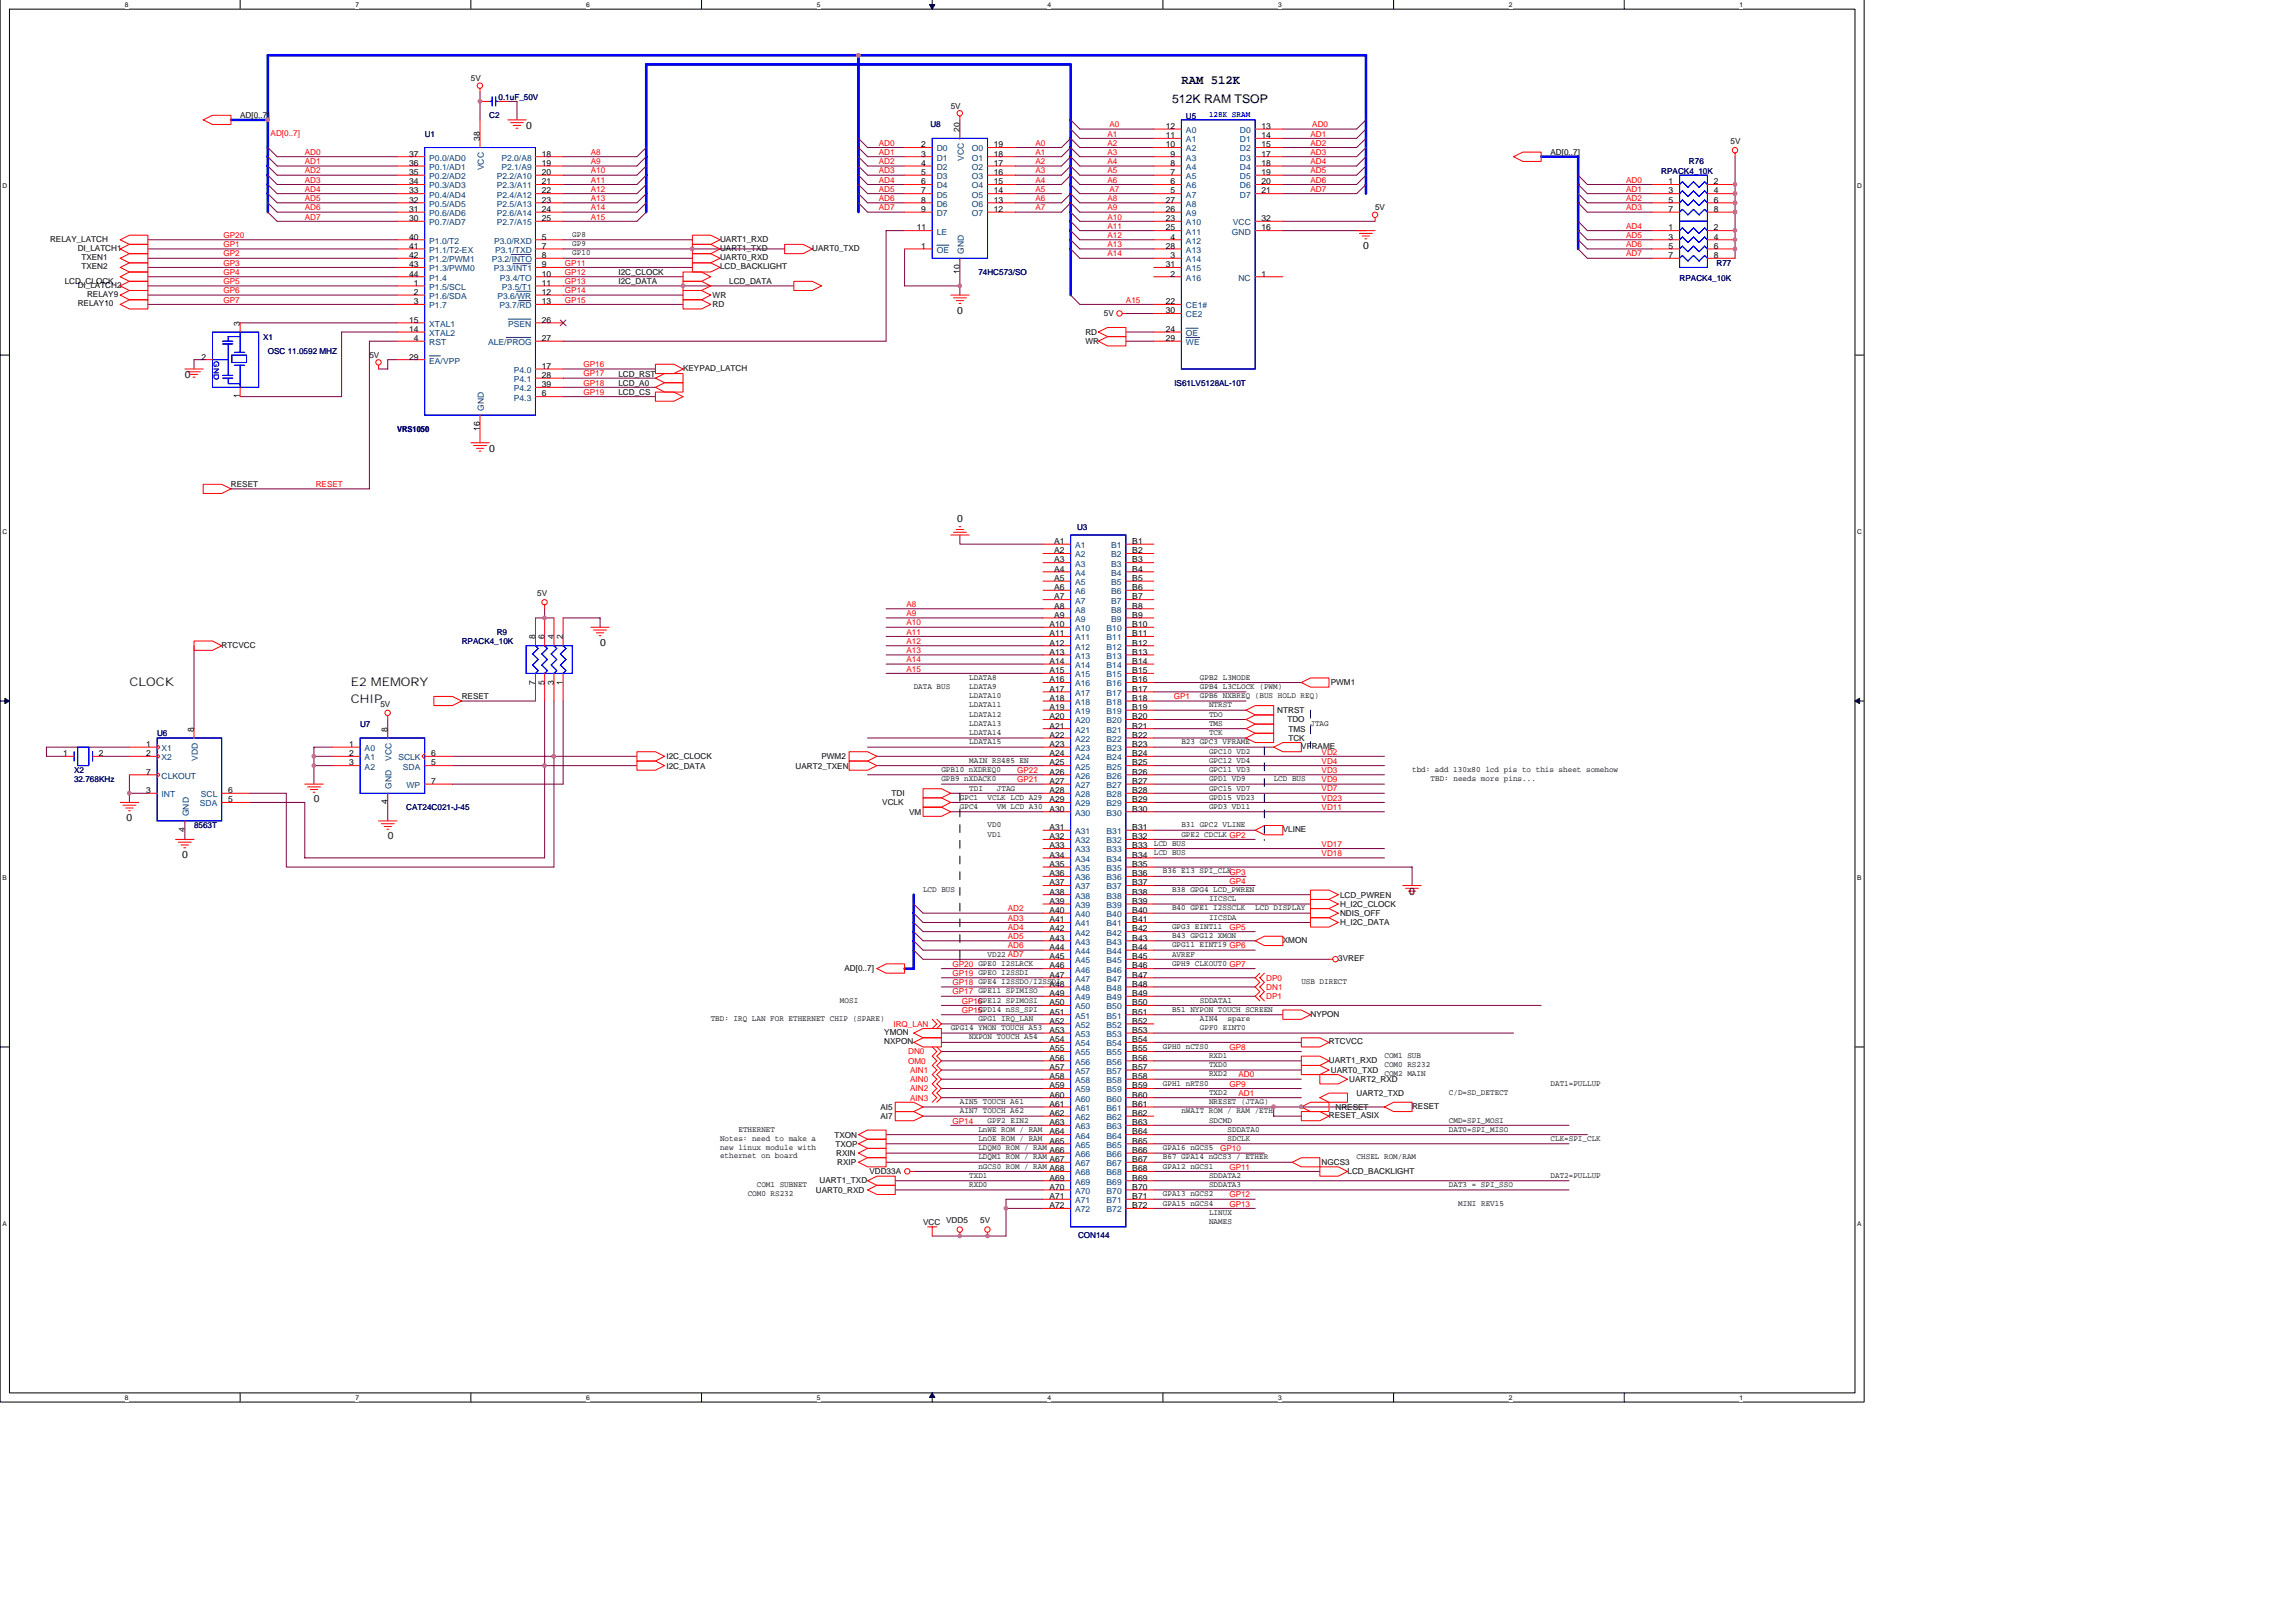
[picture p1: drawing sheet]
<svg xmlns="http://www.w3.org/2000/svg" width="297mm" height="210mm" viewBox="0 0 297 210" stroke-linecap="round" stroke-linejoin="round" font-family="sans-serif">
<defs><g id="words">
<text font-size="1.7" x="152.8" y="10.9">RAM 512K</text>
<g font-size="1.5">
<text x="151.6" y="13.3">512K RAM TSOP</text>
<text x="16.7" y="88.8">CLOCK</text>
<text x="45.4" y="88.8">E2 MEMORY</text>
<text x="45.4" y="91">CHIP</text>
</g>
<g font-size="1.3">
<text x="68.1" y="16.7">0</text>
<text x="176.4" y="32.2">0</text>
<text x="123.8" y="40.6">0</text>
<text x="23.9" y="48.9">0</text>
<text x="63.3" y="58.5">0</text>
<text x="123.8" y="67.5">0</text>
<text x="77.6" y="83.5">0</text>
<text x="16.4" y="106.2">0</text>
<text x="40.6" y="103.8">0</text>
<text x="23.6" y="111">0</text>
<text x="50.2" y="108.6">0</text>
<text x="182.3" y="115.8">0</text>
</g>
<g font-size="1.1">
<text x="60.9" y="10.5">5V</text>
<text x="31.1" y="15.3">AD[0..7]</text>
<text x="123" y="14.1">5V</text>
<text x="124.2" y="17.1" transform="rotate(-90 124.2 17.1)">20</text>
<text x="150.8" y="16.7">12</text>
<text x="150.8" y="17.9">11</text>
<text x="163.2" y="16.7">13</text>
<text x="163.2" y="17.9">14</text>
<text x="52.9" y="20.3">37</text>
<text x="52.9" y="21.5">36</text>
<text x="52.9" y="22.6">35</text>
<text x="52.9" y="23.9">34</text>
<text x="62.1" y="18.3" transform="rotate(-90 62.1 18.3)">38</text>
<text x="70.1" y="20.3">18</text>
<text x="70.1" y="21.5">19</text>
<text x="70.1" y="22.6">20</text>
<text x="70.1" y="23.9">21</text>
<text x="119.2" y="19.1">2</text>
<text x="119.2" y="20.3">3</text>
<text x="119.2" y="21.5">4</text>
<text x="119.2" y="22.6">5</text>
<text x="119.2" y="23.9">6</text>
<text x="128.6" y="19.1">19</text>
<text x="128.6" y="20.3">18</text>
<text x="128.6" y="21.5">17</text>
<text x="128.6" y="22.6">16</text>
<text x="128.6" y="23.9">15</text>
<text x="150.8" y="19.1">10</text>
<text x="151.4" y="20.3">9</text>
<text x="151.4" y="21.5">8</text>
<text x="151.4" y="22.6">7</text>
<text x="151.4" y="23.9">6</text>
<text x="163.2" y="19.1">15</text>
<text x="163.2" y="20.3">17</text>
<text x="163.2" y="21.5">18</text>
<text x="163.2" y="22.6">19</text>
<text x="163.2" y="23.9">20</text>
<text x="200.6" y="20.1">AD[0..7]</text>
<text x="215.9" y="23.9">1</text>
<text x="221.7" y="23.9">2</text>
<text x="223.9" y="18.6">5V</text>
<text x="52.9" y="25">33</text>
<text x="52.9" y="26.2">32</text>
<text x="52.9" y="27.4">31</text>
<text x="52.9" y="28.6">30</text>
<text x="70.1" y="25">22</text>
<text x="70.1" y="26.2">23</text>
<text x="70.1" y="27.4">24</text>
<text x="70.1" y="28.6">25</text>
<text x="118.6" y="29.8">11</text>
<text x="119.2" y="25">7</text>
<text x="119.2" y="26.2">8</text>
<text x="119.2" y="27.4">9</text>
<text x="128.6" y="27.4">12</text>
<text x="128.6" y="25">14</text>
<text x="128.6" y="26.2">13</text>
<text x="150.8" y="26.2">27</text>
<text x="150.8" y="27.4">26</text>
<text x="150.8" y="28.6">23</text>
<text x="150.8" y="29.8">25</text>
<text x="151.4" y="25">5</text>
<text x="163.2" y="25">21</text>
<text x="163.2" y="28.6">32</text>
<text x="163.2" y="29.8">16</text>
<text x="177.9" y="27.2">5V</text>
<text x="215.9" y="25">3</text>
<text x="215.9" y="26.2">5</text>
<text x="215.9" y="27.4">7</text>
<text x="215.9" y="29.8">1</text>
<text x="221.7" y="27.4">8</text>
<text x="221.7" y="26.2">6</text>
<text x="221.7" y="25">4</text>
<text x="221.7" y="29.8">2</text>
<text x="6.5" y="31.3">RELAY_LATCH</text>
<text x="10.1" y="32.5">DI_LATCH1</text>
<text x="10.5" y="34.9">TXEN2</text>
<text x="10.5" y="33.7">TXEN1</text>
<text x="52.9" y="31">40</text>
<text x="52.9" y="32.2">41</text>
<text x="52.9" y="33.4">42</text>
<text x="52.9" y="34.6">43</text>
<text x="52.9" y="35.8">44</text>
<text x="70.1" y="32.2">7</text>
<text x="70.1" y="33.4">8</text>
<text x="70.1" y="34.6">9</text>
<text x="70.1" y="31">5</text>
<text x="70.1" y="35.8">10</text>
<text x="74" y="30.7">GP8</text>
<text x="74" y="31.9">GP9</text>
<text x="74" y="33">GP10</text>
<text x="80" y="35.6">I2C_CLOCK</text>
<text x="93.2" y="34.9">LCD_BACKLIGHT</text>
<text x="93.2" y="32.5">UART1_TXD</text>
<text x="93.2" y="31.3">UART1_RXD</text>
<text x="93.2" y="33.7">UART0_RXD</text>
<text x="105.1" y="32.5">UART0_TXD</text>
<text x="119.2" y="32.2">1</text>
<text x="124.2" y="35.5" transform="rotate(-90 124.2 35.5)">10</text>
<text x="150.8" y="32.2">28</text>
<text x="150.8" y="34.6">31</text>
<text x="151.4" y="31">4</text>
<text x="151.4" y="33.4">3</text>
<text x="151.4" y="35.8">2</text>
<text x="163.2" y="35.8">1</text>
<text x="215.9" y="31">3</text>
<text x="215.9" y="32.2">5</text>
<text x="215.9" y="33.4">7</text>
<text x="221.7" y="33.4">8</text>
<text x="221.7" y="32.2">6</text>
<text x="221.7" y="31">4</text>
<text x="8.4" y="36.8">LCD_CLOCK</text>
<text x="10.1" y="39.6">RELAY10</text>
<text x="10.1" y="37.3">DI_LATCH2</text>
<text x="11.3" y="38.5">RELAY9</text>
<text x="52.9" y="41.8">15</text>
<text x="53.5" y="37">1</text>
<text x="53.5" y="38.2">2</text>
<text x="53.5" y="39.4">3</text>
<text x="70.1" y="41.8">26</text>
<text x="70.1" y="38.2">12</text>
<text x="70.1" y="39.4">13</text>
<text x="70.1" y="37">11</text>
<text x="80" y="36.8">I2C_DATA</text>
<text x="92.2" y="39.8">RD</text>
<text x="92.2" y="38.6">WR</text>
<text x="94.3" y="36.8">LCD_DATA</text>
<text x="142.8" y="41">5V</text>
<text x="150.8" y="40.6">30</text>
<text x="150.8" y="39.4">22</text>
<text x="26.1" y="46.5">2</text>
<text x="31" y="42.1" transform="rotate(-90 31 42.1)">3</text>
<text x="47.8" y="46.3">5V</text>
<text x="52.9" y="46.5">29</text>
<text x="52.9" y="42.9">14</text>
<text x="53.5" y="44.1">4</text>
<text x="70.1" y="47.7">17</text>
<text x="70.1" y="44.1">27</text>
<text x="140.4" y="43.3">RD</text>
<text x="140.4" y="44.5">WR</text>
<text x="150.8" y="42.9">24</text>
<text x="150.8" y="44.1">29</text>
<text x="31" y="51.6" transform="rotate(-90 31 51.6)">1</text>
<text x="70.1" y="51.3">6</text>
<text x="70.1" y="48.9">28</text>
<text x="70.1" y="50.1">39</text>
<text x="80" y="48.7">LCD_RST</text>
<text x="80" y="49.9">LCD_A0</text>
<text x="80" y="51.1">LCD_CS</text>
<text x="88.4" y="48">KEYPAD_LATCH</text>
<text x="62.1" y="55.8" transform="rotate(-90 62.1 55.8)">16</text>
<text x="29.9" y="63">RESET</text>
<text x="136.4" y="70.4">A1</text>
<text x="136.4" y="71.6">A2</text>
<text x="146.5" y="70.4">B1</text>
<text x="146.5" y="71.6">B2</text>
<text x="69.5" y="77.1">5V</text>
<text x="136.4" y="72.8">A3</text>
<text x="136.4" y="74">A4</text>
<text x="136.4" y="75.2">A5</text>
<text x="136.4" y="76.4">A6</text>
<text x="136.4" y="77.6">A7</text>
<text x="146.5" y="72.8">B3</text>
<text x="146.5" y="74">B4</text>
<text x="146.5" y="75.2">B5</text>
<text x="146.5" y="76.4">B6</text>
<text x="146.5" y="77.6">B7</text>
<text x="28.7" y="83.8">RTCVCC</text>
<text x="69.3" y="82.7" transform="rotate(-90 69.3 82.7)">8</text>
<text x="70.4" y="82.7" transform="rotate(-90 70.4 82.7)">6</text>
<text x="71.6" y="82.7" transform="rotate(-90 71.6 82.7)">4</text>
<text x="72.8" y="82.7" transform="rotate(-90 72.8 82.7)">2</text>
<text x="135.8" y="81.2">A10</text>
<text x="135.8" y="82.3">A11</text>
<text x="135.8" y="83.5">A12</text>
<text x="136.4" y="78.8">A8</text>
<text x="136.4" y="79.9">A9</text>
<text x="146.5" y="81.2">B10</text>
<text x="146.5" y="82.3">B11</text>
<text x="146.5" y="83.5">B12</text>
<text x="146.5" y="78.8">B8</text>
<text x="146.5" y="79.9">B9</text>
<text x="69.3" y="88.6" transform="rotate(-90 69.3 88.6)">7</text>
<text x="70.4" y="88.6" transform="rotate(-90 70.4 88.6)">5</text>
<text x="71.6" y="88.6" transform="rotate(-90 71.6 88.6)">3</text>
<text x="72.8" y="88.6" transform="rotate(-90 72.8 88.6)">1</text>
<text x="118.2" y="89.2">DATA BUS</text>
<text x="125.4" y="88">LDATA8</text>
<text x="125.4" y="89.2">LDATA9</text>
<text x="135.8" y="84.7">A13</text>
<text x="135.8" y="85.9">A14</text>
<text x="135.8" y="87.1">A15</text>
<text x="135.8" y="88.3">A16</text>
<text x="135.8" y="89.5">A17</text>
<text x="146.5" y="84.7">B13</text>
<text x="146.5" y="85.9">B14</text>
<text x="146.5" y="87.1">B15</text>
<text x="146.5" y="88.3">B16</text>
<text x="146.5" y="89.5">B17</text>
<text x="155.2" y="88">GPB2 L3MODE</text>
<text x="155.2" y="89.2">GPB4 L3CLOCK (PWM)</text>
<text x="172.2" y="88.7">PWM1</text>
<text x="25.1" y="94.7" transform="rotate(-90 25.1 94.7)">8</text>
<text x="49.2" y="91.5">5V</text>
<text x="50.1" y="94.7" transform="rotate(-90 50.1 94.7)">8</text>
<text x="59.7" y="90.5">RESET</text>
<text x="125.4" y="90.4">LDATA10</text>
<text x="125.4" y="91.5">LDATA11</text>
<text x="125.4" y="92.7">LDATA12</text>
<text x="125.4" y="93.9">LDATA13</text>
<text x="125.4" y="95.1">LDATA14</text>
<text x="135.8" y="90.7">A18</text>
<text x="135.8" y="91.9">A19</text>
<text x="135.8" y="93.1">A20</text>
<text x="135.8" y="94.3">A21</text>
<text x="135.8" y="95.5">A22</text>
<text x="146.5" y="90.7">B18</text>
<text x="146.5" y="91.9">B19</text>
<text x="146.5" y="93.1">B20</text>
<text x="146.5" y="94.3">B21</text>
<text x="146.5" y="95.5">B22</text>
<text x="155.2" y="90.4">GPB6 NXBREQ (BUS HOLD REQ)</text>
<text x="156.4" y="93.9">TMS</text>
<text x="156.4" y="92.7">TDO</text>
<text x="156.4" y="91.5">NTRST</text>
<text x="156.4" y="95.1">TCK</text>
<text x="165.2" y="92.3">NTRST</text>
<text x="166.6" y="93.5">TDO</text>
<text x="166.7" y="95.9">TCK</text>
<text x="166.7" y="94.7">TMS</text>
<text x="169.5" y="93.9">JTAG</text>
<text x="8.2" y="97.9">1</text>
<text x="12.8" y="97.9">2</text>
<text x="18.9" y="96.7">1</text>
<text x="18.9" y="97.9">2</text>
<text x="18.9" y="100.2">7</text>
<text x="45.2" y="96.7">1</text>
<text x="45.2" y="97.9">2</text>
<text x="45.2" y="99.1">3</text>
<text x="55.8" y="99.1">5</text>
<text x="55.8" y="97.9">6</text>
<text x="55.8" y="101.5">7</text>
<text x="86.2" y="98.3">I2C_CLOCK</text>
<text x="86.2" y="99.5">I2C_DATA</text>
<text x="102.9" y="99.5">UART2_TXEN</text>
<text x="106.3" y="98.3">PWM2</text>
<text x="121.8" y="99.9">GPB10 nXDREQ0</text>
<text x="121.8" y="101.1">GPB9 nXDACK0</text>
<text x="125.4" y="96.3">LDATA15</text>
<text x="125.4" y="98.7">MAIN RS485 EN</text>
<text x="135.8" y="96.7">A23</text>
<text x="135.8" y="97.9">A24</text>
<text x="135.8" y="99.1">A25</text>
<text x="135.8" y="100.2">A26</text>
<text x="135.8" y="101.5">A27</text>
<text x="146.5" y="96.7">B23</text>
<text x="146.5" y="97.9">B24</text>
<text x="146.5" y="99.1">B25</text>
<text x="146.5" y="100.2">B26</text>
<text x="146.5" y="101.5">B27</text>
<text x="152.8" y="96.3">B23 GPC3 VFRAME</text>
<text x="156.4" y="101.1">GPD1 VD9</text>
<text x="156.4" y="98.7">GPC12 VD4</text>
<text x="156.4" y="99.9">GPC11 VD3</text>
<text x="156.4" y="97.5">GPC10 VD2</text>
<text x="164.8" y="101.1">LCD BUS</text>
<text x="168.4" y="96.9">VFRAME</text>
<text x="182.7" y="99.9">tbd: add 130x80 lcd pis to this sheet somehow</text>
<text x="185.1" y="101.1">TBD: needs more pins...</text>
<text x="18.9" y="102.6">3</text>
<text x="23.9" y="107.7" transform="rotate(-90 23.9 107.7)">4</text>
<text x="29.5" y="103.8">5</text>
<text x="29.5" y="102.6">6</text>
<text x="50.1" y="104.1" transform="rotate(-90 50.1 104.1)">4</text>
<text x="114.1" y="104.2">VCLK</text>
<text x="115.4" y="103">TDI</text>
<text x="117.6" y="105.4">VM</text>
<text x="124.2" y="104.7">GPC4</text>
<text x="124.2" y="103.5">GPC1</text>
<text x="125.4" y="102.3">TDI</text>
<text x="127.8" y="107.1">VD0</text>
<text x="127.8" y="103.5">VCLK LCD A29</text>
<text x="129" y="104.7">VM LCD A30</text>
<text x="129" y="102.3">JTAG</text>
<text x="135.8" y="102.6">A28</text>
<text x="135.8" y="103.8">A29</text>
<text x="135.8" y="105">A30</text>
<text x="135.8" y="107.4">A31</text>
<text x="146.5" y="102.6">B28</text>
<text x="146.5" y="103.8">B29</text>
<text x="146.5" y="105">B30</text>
<text x="146.5" y="107.4">B31</text>
<text x="152.8" y="107.1">B31 GPC2 VLINE</text>
<text x="156.4" y="102.3">GPC15 VD7</text>
<text x="156.4" y="103.5">GPD15 VD23</text>
<text x="156.4" y="104.7">GPD3 VD11</text>
<text x="166" y="107.7">VLINE</text>
<text x="127.8" y="108.3">VD1</text>
<text x="135.8" y="108.6">A32</text>
<text x="135.8" y="109.8">A33</text>
<text x="135.8" y="111">A34</text>
<text x="135.8" y="112.2">A35</text>
<text x="135.8" y="113.4">A36</text>
<text x="146.5" y="108.6">B32</text>
<text x="146.5" y="109.8">B33</text>
<text x="146.5" y="111">B34</text>
<text x="146.5" y="112.2">B35</text>
<text x="146.5" y="113.4">B36</text>
<text x="149.3" y="109.5">LCD BUS</text>
<text x="149.3" y="110.6">LCD BUS</text>
<text x="150.4" y="113">B36 E13 SPI_CLKGP3</text>
<text x="152.8" y="108.3">GPE2 CDCLK GP2</text>
<text x="119.4" y="115.4">LCD BUS</text>
<text x="135.8" y="114.6">A37</text>
<text x="135.8" y="115.8">A38</text>
<text x="135.8" y="117">A39</text>
<text x="135.8" y="118.2">A40</text>
<text x="135.8" y="119.4">A41</text>
<text x="146.5" y="114.6">B37</text>
<text x="146.5" y="115.8">B38</text>
<text x="146.5" y="117">B39</text>
<text x="146.5" y="118.2">B40</text>
<text x="146.5" y="119.4">B41</text>
<text x="151.6" y="115.4">B38 GPG4 LCD_PWREN</text>
<text x="151.6" y="117.8">B40 GPE1 I2SSCLK</text>
<text x="156.4" y="116.6">IICSCL</text>
<text x="156.4" y="119">IICSDA</text>
<text x="162.4" y="117.8">LCD DISPLAY</text>
<text x="173.4" y="116.2">LCD_PWREN</text>
<text x="173.4" y="118.6">NDIS_OFF</text>
<text x="173.4" y="117.4">H_I2C_CLOCK</text>
<text x="173.4" y="119.7">H_I2C_DATA</text>
<text x="109.3" y="125.6">AD[0..7]</text>
<text x="127.8" y="123.8">VD22 AD7</text>
<text x="135.8" y="120.5">A42</text>
<text x="135.8" y="121.7">A43</text>
<text x="135.8" y="122.9">A44</text>
<text x="135.8" y="124.1">A45</text>
<text x="135.8" y="125.3">A46</text>
<text x="146.5" y="120.5">B42</text>
<text x="146.5" y="121.7">B43</text>
<text x="146.5" y="122.9">B44</text>
<text x="146.5" y="124.1">B45</text>
<text x="146.5" y="125.3">B46</text>
<text x="151.6" y="123.8">AVREF</text>
<text x="151.6" y="125">GPH9 CLKOUT0 GP7</text>
<text x="151.6" y="122.6">GPG11 EINT19 GP6</text>
<text x="151.6" y="120.2">GPG3 EINT11</text>
<text x="151.6" y="121.4">B43 GPG12 XMON</text>
<text x="166" y="122">XMON</text>
<text x="173.1" y="124.4">3VREF</text>
<text x="108.7" y="129.8">MOSI</text>
<text x="126.6" y="129.8">GPE12 SPIMOSI</text>
<text x="126.6" y="130.9">GPD14 nSS_SPI</text>
<text x="135.8" y="126.5">A47</text>
<text x="135.8" y="127.7">A48</text>
<text x="135.8" y="128.9">A49</text>
<text x="135.8" y="130.1">A50</text>
<text x="135.8" y="131.3">A51</text>
<text x="146.5" y="126.5">B47</text>
<text x="146.5" y="127.7">B48</text>
<text x="146.5" y="128.9">B49</text>
<text x="146.5" y="130.1">B50</text>
<text x="146.5" y="131.3">B51</text>
<text x="151.6" y="130.9">B51 NYPON TOUCH SCREEN</text>
<text x="155.2" y="129.8">SDDATA1</text>
<text x="168.4" y="127.4">USB DIRECT</text>
<text x="169.5" y="131.6">NYPON</text>
<text x="91.9" y="132.1">TBD: IRQ LAN FOR ETHERNET CHIP (SPARE)</text>
<text x="114.4" y="135.1">NXPON</text>
<text x="114.4" y="134">YMON</text>
<text x="123" y="133.3">GPG14 YMON TOUCH A53</text>
<text x="125.4" y="134.5">NXPON TOUCH A54</text>
<text x="126.6" y="132.1">GPG1 IRQ_LAN</text>
<text x="135.8" y="132.5">A52</text>
<text x="135.8" y="133.7">A53</text>
<text x="135.8" y="134.9">A54</text>
<text x="135.8" y="136.1">A55</text>
<text x="135.8" y="137.3">A56</text>
<text x="146.5" y="132.5">B52</text>
<text x="146.5" y="133.7">B53</text>
<text x="146.5" y="134.9">B54</text>
<text x="146.5" y="136.1">B55</text>
<text x="146.5" y="137.3">B56</text>
<text x="150.4" y="135.7">GPH0 nCTS0</text>
<text x="155.2" y="132.1">AIN4</text>
<text x="155.2" y="133.3">GPF0 EINT0</text>
<text x="156.4" y="136.9">RXD1</text>
<text x="158.8" y="132.1">spare</text>
<text x="171.9" y="137.5">UART1_RXD</text>
<text x="171.9" y="135.1">RTCVCC</text>
<text x="179.1" y="136.9">COM1 SUB</text>
<text x="113.9" y="143.6">AI5</text>
<text x="124.2" y="142.9">AIN5 TOUCH A61</text>
<text x="135.8" y="138.5">A57</text>
<text x="135.8" y="139.6">A58</text>
<text x="135.8" y="140.8">A59</text>
<text x="135.8" y="142">A60</text>
<text x="135.8" y="143.2">A61</text>
<text x="146.5" y="138.5">B57</text>
<text x="146.5" y="139.6">B58</text>
<text x="146.5" y="140.8">B59</text>
<text x="146.5" y="142">B60</text>
<text x="146.5" y="143.2">B61</text>
<text x="150.4" y="140.5">GPH1 nRTS0</text>
<text x="156.4" y="141.7">TXD2</text>
<text x="156.4" y="138.1">TXD0</text>
<text x="156.4" y="139.3">RXD2</text>
<text x="156.4" y="142.9">NRESET (JTAG)</text>
<text x="172.2" y="138.9">UART0_TXD</text>
<text x="172.8" y="143.6">NRESET</text>
<text x="174.6" y="140">UART2_RXD</text>
<text x="175.5" y="141.8">UART2_TXD</text>
<text x="179.1" y="138.1">COM0 RS232</text>
<text x="179.1" y="139.3">COM2 MAIN</text>
<text x="182.7" y="143.5">RESET</text>
<text x="187.4" y="141.7">C/D=SD_DETECT</text>
<text x="200.6" y="140.5">DAT1=PULLUP</text>
<text x="93.2" y="147.7">Notes: need to make a</text>
<text x="93.2" y="148.8">new linux module with</text>
<text x="93.2" y="149.9">ethernet on board</text>
<text x="95.5" y="146.5">ETHERNET</text>
<text x="107.9" y="147.2">TXON</text>
<text x="108.1" y="148.4">TXOP</text>
<text x="108.2" y="149.6">RXIN</text>
<text x="113.9" y="144.8">AI7</text>
<text x="124.2" y="144.1">AIN7 TOUCH A62</text>
<text x="126.6" y="146.5">LnWE ROM / RAM</text>
<text x="126.6" y="148.8">LDQM0 ROM / RAM</text>
<text x="126.6" y="147.7">LnOE ROM / RAM</text>
<text x="127.8" y="145.3">GPF2 EIN2</text>
<text x="135.8" y="144.4">A62</text>
<text x="135.8" y="145.6">A63</text>
<text x="135.8" y="146.8">A64</text>
<text x="135.8" y="148">A65</text>
<text x="135.8" y="149.2">A66</text>
<text x="146.5" y="144.4">B62</text>
<text x="146.5" y="145.6">B63</text>
<text x="146.5" y="146.8">B64</text>
<text x="146.5" y="148">B65</text>
<text x="146.5" y="149.2">B66</text>
<text x="150.4" y="148.8">GPA16 nGCS5</text>
<text x="152.8" y="144.1">nWAIT ROM / RAM /ETH</text>
<text x="156.4" y="145.3">SDCMD</text>
<text x="158.8" y="146.5">SDDATA0</text>
<text x="158.8" y="147.7">SDCLK</text>
<text x="171.9" y="144.7">RESET_ASIX</text>
<text x="187.4" y="146.5">DAT0=SPI_MISO</text>
<text x="187.4" y="145.3">CMD=SPI_MOSI</text>
<text x="200.6" y="147.7">CLK=SPI_CLK</text>
<text x="96.7" y="154.8">COM0 RS232</text>
<text x="97.9" y="153.6">COM1 SUBNET</text>
<text x="105.6" y="154.4">UART0_RXD</text>
<text x="106" y="153.1">UART1_TXD</text>
<text x="108.3" y="150.8">RXIP</text>
<text x="112.5" y="152">VDD33A</text>
<text x="125.4" y="152.4">TXD1</text>
<text x="125.4" y="153.6">RXD0</text>
<text x="126.6" y="150.1">LDQM1 ROM / RAM</text>
<text x="126.6" y="151.2">nGCS0 ROM / RAM</text>
<text x="135.8" y="150.4">A67</text>
<text x="135.8" y="151.6">A68</text>
<text x="135.8" y="152.8">A69</text>
<text x="135.8" y="154">A70</text>
<text x="135.8" y="155.2">A71</text>
<text x="146.5" y="150.4">B67</text>
<text x="146.5" y="151.6">B68</text>
<text x="146.5" y="152.8">B69</text>
<text x="146.5" y="154">B70</text>
<text x="146.5" y="155.2">B71</text>
<text x="150.4" y="151.2">GPA12 nGCS1</text>
<text x="150.4" y="154.8">GPA13 nGCS2</text>
<text x="150.4" y="150.1">B67 GPA14 nGCS3 / ETHER</text>
<text x="156.4" y="153.6">SDDATA3</text>
<text x="156.4" y="152.4">SDDATA2</text>
<text x="171" y="150.8">NGCS3</text>
<text x="174.3" y="151.9">LCD_BACKLIGHT</text>
<text x="175.5" y="150.1">CHSEL ROM/RAM</text>
<text x="187.4" y="153.6">DAT3 = SPI_SSO</text>
<text x="200.6" y="152.4">DAT2=PULLUP</text>
<text x="119.4" y="158.5">VCC</text>
<text x="122.4" y="158.3">VDD5</text>
<text x="126.8" y="158.3">5V</text>
<text x="135.8" y="156.4">A72</text>
<text x="146.5" y="156.4">B72</text>
<text x="150.4" y="156">GPA15 nGCS4</text>
<text x="156.4" y="158.4">NAMES</text>
<text x="156.4" y="157.2">LINUX</text>
<text x="188.7" y="156">MINI REV15</text>
</g>
<g font-size="1.1" fill="#f00">
<text x="35" y="17.5">AD[0..7]</text>
<text x="143.3" y="17.7">A1</text>
<text x="143.5" y="16.5">A0</text>
<text x="169.5" y="17.7">AD1</text>
<text x="169.8" y="16.5">AD0</text>
<text x="39.4" y="22.4">AD2</text>
<text x="39.4" y="23.6">AD3</text>
<text x="39.4" y="20">AD0</text>
<text x="39.4" y="21.3">AD1</text>
<text x="76.4" y="21.3">A9</text>
<text x="76.4" y="23.6">A11</text>
<text x="76.4" y="22.4">A10</text>
<text x="76.4" y="20">A8</text>
<text x="113.7" y="18.9">AD0</text>
<text x="113.7" y="20">AD1</text>
<text x="113.7" y="21.3">AD2</text>
<text x="113.7" y="22.4">AD3</text>
<text x="113.7" y="23.6">AD4</text>
<text x="134" y="18.9">A0</text>
<text x="134" y="20">A1</text>
<text x="134" y="21.3">A2</text>
<text x="134" y="22.4">A3</text>
<text x="134" y="23.6">A4</text>
<text x="143.3" y="22.4">A5</text>
<text x="143.3" y="23.6">A6</text>
<text x="143.3" y="18.9">A2</text>
<text x="143.3" y="20">A3</text>
<text x="143.3" y="21.3">A4</text>
<text x="169.5" y="21.3">AD4</text>
<text x="169.5" y="23.6">AD6</text>
<text x="169.5" y="18.9">AD2</text>
<text x="169.5" y="20">AD3</text>
<text x="169.5" y="22.4">AD5</text>
<text x="210.4" y="23.6">AD0</text>
<text x="39.4" y="27.2">AD6</text>
<text x="39.4" y="28.4">AD7</text>
<text x="39.4" y="24.8">AD4</text>
<text x="39.4" y="26">AD5</text>
<text x="76.4" y="24.8">A12</text>
<text x="76.4" y="27.2">A14</text>
<text x="76.4" y="26">A13</text>
<text x="76.4" y="28.4">A15</text>
<text x="113.7" y="24.8">AD5</text>
<text x="113.7" y="26">AD6</text>
<text x="113.7" y="27.2">AD7</text>
<text x="134" y="24.8">A5</text>
<text x="134" y="26">A6</text>
<text x="134" y="27.2">A7</text>
<text x="143.3" y="27.2">A9</text>
<text x="143.3" y="29.6">A11</text>
<text x="143.3" y="28.4">A10</text>
<text x="143.3" y="26">A8</text>
<text x="143.5" y="24.8">A7</text>
<text x="169.5" y="24.8">AD7</text>
<text x="210.4" y="27.2">AD3</text>
<text x="210.4" y="29.6">AD4</text>
<text x="210.4" y="24.8">AD1</text>
<text x="210.4" y="26">AD2</text>
<text x="28.9" y="33.2">GP2</text>
<text x="28.9" y="35.6">GP4</text>
<text x="28.9" y="30.8">GP20</text>
<text x="28.9" y="34.4">GP3</text>
<text x="28.9" y="32">GP1</text>
<text x="73.1" y="35.6">GP12</text>
<text x="73.1" y="34.4">GP11</text>
<text x="143.3" y="32">A13</text>
<text x="143.3" y="33.2">A14</text>
<text x="143.3" y="30.8">A12</text>
<text x="210.4" y="30.8">AD5</text>
<text x="210.4" y="32">AD6</text>
<text x="210.4" y="33.2">AD7</text>
<text x="28.9" y="39.2">GP7</text>
<text x="28.9" y="38">GP6</text>
<text x="28.9" y="36.8">GP5</text>
<text x="73.1" y="39.2">GP15</text>
<text x="73.1" y="36.8">GP13</text>
<text x="73.1" y="38">GP14</text>
<text x="145.7" y="39.2">A15</text>
<text x="75.5" y="47.5">GP16</text>
<text x="75.5" y="48.7">GP17</text>
<text x="75.5" y="49.9">GP18</text>
<text x="75.5" y="51.1">GP19</text>
<text x="40.8" y="63">RESET</text>
<text x="117.3" y="78.5">A8</text>
<text x="117.3" y="79.7">A9</text>
<text x="117.3" y="80.9">A10</text>
<text x="117.3" y="82.1">A11</text>
<text x="117.3" y="83.3">A12</text>
<text x="117.3" y="84.5">A13</text>
<text x="117.3" y="85.7">A14</text>
<text x="117.3" y="86.9">A15</text>
<text x="151.9" y="90.5">GP1</text>
<text x="131.6" y="100">GP22</text>
<text x="131.6" y="101.2">GP21</text>
<text x="171" y="97.6">VD2</text>
<text x="171" y="98.8">VD4</text>
<text x="171" y="100">VD3</text>
<text x="171" y="101.2">VD9</text>
<text x="171" y="102.4">VD7</text>
<text x="171" y="103.6">VD23</text>
<text x="171" y="104.8">VD11</text>
<text x="171" y="109.6">VD17</text>
<text x="171" y="110.8">VD18</text>
<text x="130.4" y="117.9">AD2</text>
<text x="130.4" y="119.1">AD3</text>
<text x="159" y="114.4">GP4</text>
<text x="123.2" y="125.1">GP20 GPE0 I2SLRCK</text>
<text x="130.4" y="120.3">AD4</text>
<text x="130.4" y="121.5">AD5</text>
<text x="130.4" y="122.7">AD6</text>
<text x="159" y="120.3">GP5</text>
<text x="123.2" y="126.3">GP19 GPEO I2SSDI</text>
<text x="123.2" y="127.5">GP18 GPE4 I2SSDO/I2SSDI</text>
<text x="123.2" y="128.7">GP17 GPE11 SPIMISO</text>
<text x="124.4" y="129.9">GP16</text>
<text x="124.4" y="131.1">GP15</text>
<text x="163.8" y="126.9">DP0</text>
<text x="163.8" y="128.1">DN1</text>
<text x="163.8" y="129.3">DP1</text>
<text x="115.6" y="132.9">IRQ_LAN</text>
<text x="117.5" y="137.6">OM0</text>
<text x="117.5" y="136.5">DN0</text>
<text x="159" y="135.8">GP8</text>
<text x="117.7" y="138.9">AIN1</text>
<text x="117.7" y="140">AIN0</text>
<text x="117.7" y="141.2">AIN2</text>
<text x="117.7" y="142.4">AIN3</text>
<text x="159" y="140.6">GP9</text>
<text x="160.2" y="141.8">AD1</text>
<text x="160.2" y="139.4">AD0</text>
<text x="123.2" y="145.4">GP14</text>
<text x="157.8" y="149">GP10</text>
<text x="159" y="151.4">GP11</text>
<text x="159" y="155">GP12</text>
<text x="159" y="156.1">GP13</text>
</g>
<g font-size="1.1" fill="#000080">
<text x="54.9" y="17.7">U1</text>
<text x="63.3" y="15.3">C2</text>
<text x="64.5" y="12.9">0.1uF_50V</text>
<text x="120.4" y="16.5">U8</text>
<text x="153.4" y="15.4">U5</text>
<text x="214.9" y="22.5">RPACK4_10K</text>
<text x="218.5" y="21.3">R76</text>
<text x="126.6" y="35.6">74HC573/SO</text>
<text x="222.1" y="34.4">R77</text>
<text x="217.3" y="36.3">RPACK4_10K</text>
<text x="34.1" y="43.9">X1</text>
<text x="34.6" y="45.8">OSC 11.0592 MHZ</text>
<text x="151.9" y="49.9">IS61LV5128AL-10T</text>
<text x="51.4" y="55.9">VRS1050</text>
<text x="139.3" y="68.5">U3</text>
<text x="59.7" y="83.3">RPACK4_10K</text>
<text x="64.3" y="82.1">R9</text>
<text x="20.3" y="95.3">U6</text>
<text x="46.6" y="94.1">U7</text>
<text x="9.6" y="100.1">X2</text>
<text x="9.6" y="101.2">32.768KHz</text>
<text x="25.1" y="107.2">8563T</text>
<text x="52.6" y="104.8">CAT24C021-J-45</text>
<text x="139.5" y="160.2">CON144</text>
</g>
<g font-size="1.1" fill="#004080">
<text x="153.4" y="17.2">A0</text>
<text x="160.4" y="17.2">D0</text>
<text x="55.5" y="20.8">P0.0/AD0</text>
<text x="55.5" y="22">P0.1/AD1</text>
<text x="55.5" y="23.2">P0.2/AD2</text>
<text x="62.6" y="22" transform="rotate(-90 62.6 22)">VCC</text>
<text x="64.3" y="23.2">P2.2/A10</text>
<text x="64.9" y="20.8">P2.0/A8</text>
<text x="64.9" y="22">P2.1/A9</text>
<text x="121.2" y="19.6">D0</text>
<text x="121.2" y="20.8">D1</text>
<text x="121.2" y="22">D2</text>
<text x="121.2" y="23.2">D3</text>
<text x="124.7" y="20.8" transform="rotate(-90 124.7 20.8)">VCC</text>
<text x="125.7" y="19.6">O0</text>
<text x="125.7" y="20.8">O1</text>
<text x="125.7" y="22">O2</text>
<text x="125.7" y="23.2">O3</text>
<text x="153.4" y="18.4">A1</text>
<text x="153.4" y="19.6">A2</text>
<text x="153.4" y="20.8">A3</text>
<text x="153.4" y="22">A4</text>
<text x="153.4" y="23.2">A5</text>
<text x="160.4" y="18.4">D1</text>
<text x="160.4" y="19.6">D2</text>
<text x="160.4" y="20.8">D3</text>
<text x="160.4" y="22">D4</text>
<text x="160.4" y="23.2">D5</text>
<text x="55.5" y="24.4">P0.3/AD3</text>
<text x="55.5" y="25.6">P0.4/AD4</text>
<text x="55.5" y="26.8">P0.5/AD5</text>
<text x="55.5" y="28">P0.6/AD6</text>
<text x="55.5" y="29.1">P0.7/AD7</text>
<text x="64.3" y="24.4">P2.3/A11</text>
<text x="64.3" y="25.6">P2.4/A12</text>
<text x="64.3" y="26.8">P2.5/A13</text>
<text x="64.3" y="28">P2.6/A14</text>
<text x="64.3" y="29.1">P2.7/A15</text>
<text x="121.2" y="24.4">D4</text>
<text x="121.2" y="25.6">D5</text>
<text x="121.2" y="26.8">D6</text>
<text x="121.2" y="28">D7</text>
<text x="125.7" y="28">O7</text>
<text x="125.7" y="24.4">O4</text>
<text x="125.7" y="25.6">O5</text>
<text x="125.7" y="26.8">O6</text>
<text x="153.4" y="24.4">A6</text>
<text x="153.4" y="25.6">A7</text>
<text x="153.4" y="26.8">A8</text>
<text x="153.4" y="28">A9</text>
<text x="153.4" y="29.1">A10</text>
<text x="159.5" y="29.1">VCC</text>
<text x="160.4" y="24.4">D6</text>
<text x="160.4" y="25.6">D7</text>
<text x="55.5" y="31.5">P1.0/T2</text>
<text x="55.5" y="32.7">P1.1/T2-EX</text>
<text x="55.5" y="33.9">P1.2/PWM1</text>
<text x="55.5" y="35.1">P1.3/PWM0</text>
<text x="63.6" y="33.9">P3.2/INTO</text>
<text x="63.9" y="35.1">P3.3/INT1</text>
<text x="63.9" y="31.5">P3.0/RXD</text>
<text x="64" y="32.7">P3.1/TXD</text>
<text x="121.2" y="32.7">OE</text>
<text x="121.2" y="30.4">LE</text>
<text x="124.7" y="32.8" transform="rotate(-90 124.7 32.8)">GND</text>
<text x="153.4" y="30.4">A11</text>
<text x="153.4" y="31.5">A12</text>
<text x="153.4" y="32.7">A13</text>
<text x="153.4" y="33.9">A14</text>
<text x="153.4" y="35.1">A15</text>
<text x="159.4" y="30.4">GND</text>
<text x="55.5" y="36.3">P1.4</text>
<text x="55.5" y="37.5">P1.5/SCL</text>
<text x="55.5" y="38.7">P1.6/SDA</text>
<text x="55.5" y="39.9">P1.7</text>
<text x="64.3" y="38.7">P3.6/WR</text>
<text x="64.6" y="39.9">P3.7/RD</text>
<text x="64.7" y="36.3">P3.4/TO</text>
<text x="64.9" y="37.5">P3.5/T1</text>
<text x="153.4" y="36.3">A16</text>
<text x="153.4" y="41.1">CE2</text>
<text x="153.4" y="39.9">CE1#</text>
<text x="160.2" y="36.3">NC</text>
<text x="55.5" y="44.7">RST</text>
<text x="55.5" y="43.5">XTAL2</text>
<text x="55.5" y="42.3">XTAL1</text>
<text x="55.5" y="47.1">EA/VPP</text>
<text x="63.2" y="44.7">ALE/PROG</text>
<text x="65.7" y="42.3">PSEN</text>
<text x="153.4" y="43.5">OE</text>
<text x="153.4" y="44.7">WE</text>
<text x="62.6" y="53.1" transform="rotate(-90 62.6 53.1)">GND</text>
<text x="66.5" y="51.8">P4.3</text>
<text x="66.5" y="48.3">P4.0</text>
<text x="66.5" y="49.4">P4.1</text>
<text x="66.5" y="50.6">P4.2</text>
<text x="139.1" y="70.9">A1</text>
<text x="143.8" y="70.9">B1</text>
<text x="139.1" y="72.1">A2</text>
<text x="139.1" y="73.3">A3</text>
<text x="139.1" y="74.5">A4</text>
<text x="139.1" y="75.7">A5</text>
<text x="139.1" y="76.9">A6</text>
<text x="143.8" y="72.1">B2</text>
<text x="143.8" y="73.3">B3</text>
<text x="143.8" y="74.5">B4</text>
<text x="143.8" y="75.7">B5</text>
<text x="143.8" y="76.9">B6</text>
<text x="139.1" y="78.1">A7</text>
<text x="139.1" y="79.3">A8</text>
<text x="139.1" y="80.5">A9</text>
<text x="139.1" y="81.7">A10</text>
<text x="139.1" y="82.9">A11</text>
<text x="143.2" y="81.7">B10</text>
<text x="143.2" y="82.9">B11</text>
<text x="143.8" y="78.1">B7</text>
<text x="143.8" y="79.3">B8</text>
<text x="143.8" y="80.5">B9</text>
<text x="139.1" y="84.1">A12</text>
<text x="139.1" y="85.3">A13</text>
<text x="139.1" y="86.4">A14</text>
<text x="139.1" y="87.7">A15</text>
<text x="139.1" y="88.8">A16</text>
<text x="143.2" y="84.1">B12</text>
<text x="143.2" y="85.3">B13</text>
<text x="143.2" y="86.4">B14</text>
<text x="143.2" y="87.7">B15</text>
<text x="143.2" y="88.8">B16</text>
<text x="139.1" y="90">A17</text>
<text x="139.1" y="91.2">A18</text>
<text x="139.1" y="92.4">A19</text>
<text x="139.1" y="93.6">A20</text>
<text x="139.1" y="94.8">A21</text>
<text x="143.2" y="90">B17</text>
<text x="143.2" y="91.2">B18</text>
<text x="143.2" y="92.4">B19</text>
<text x="143.2" y="93.6">B20</text>
<text x="143.2" y="94.8">B21</text>
<text x="20.9" y="97.2">X1</text>
<text x="20.9" y="98.4">X2</text>
<text x="20.9" y="100.8">CLKOUT</text>
<text x="25.6" y="98.4" transform="rotate(-90 25.6 98.4)">VDD</text>
<text x="47.2" y="97.2">A0</text>
<text x="47.2" y="98.4">A1</text>
<text x="47.2" y="99.6">A2</text>
<text x="50.7" y="98.4" transform="rotate(-90 50.7 98.4)">VCC</text>
<text x="51.5" y="98.4">SCLK</text>
<text x="52.1" y="99.6">SDA</text>
<text x="52.6" y="102">WP</text>
<text x="139.1" y="96">A22</text>
<text x="139.1" y="97.2">A23</text>
<text x="139.1" y="98.4">A24</text>
<text x="139.1" y="99.6">A25</text>
<text x="139.1" y="100.8">A26</text>
<text x="139.1" y="102">A27</text>
<text x="143.2" y="96">B22</text>
<text x="143.2" y="97.2">B23</text>
<text x="143.2" y="98.4">B24</text>
<text x="143.2" y="99.6">B25</text>
<text x="143.2" y="100.8">B26</text>
<text x="143.2" y="102">B27</text>
<text x="20.9" y="103.2">INT</text>
<text x="24.4" y="105.6" transform="rotate(-90 24.4 105.6)">GND</text>
<text x="25.9" y="104.4">SDA</text>
<text x="26" y="103.2">SCL</text>
<text x="50.7" y="102.1" transform="rotate(-90 50.7 102.1)">GND</text>
<text x="139.1" y="103.2">A28</text>
<text x="139.1" y="104.4">A29</text>
<text x="139.1" y="105.6">A30</text>
<text x="139.1" y="107.9">A31</text>
<text x="143.2" y="103.2">B28</text>
<text x="143.2" y="104.4">B29</text>
<text x="143.2" y="105.6">B30</text>
<text x="143.2" y="107.9">B31</text>
<text x="139.1" y="109.1">A32</text>
<text x="139.1" y="110.3">A33</text>
<text x="139.1" y="111.5">A34</text>
<text x="139.1" y="112.7">A35</text>
<text x="139.1" y="113.9">A36</text>
<text x="143.2" y="109.1">B32</text>
<text x="143.2" y="110.3">B33</text>
<text x="143.2" y="111.5">B34</text>
<text x="143.2" y="112.7">B35</text>
<text x="143.2" y="113.9">B36</text>
<text x="139.1" y="115.1">A37</text>
<text x="139.1" y="116.3">A38</text>
<text x="139.1" y="117.5">A39</text>
<text x="139.1" y="118.7">A40</text>
<text x="139.1" y="119.9">A41</text>
<text x="143.2" y="115.1">B37</text>
<text x="143.2" y="116.3">B38</text>
<text x="143.2" y="117.5">B39</text>
<text x="143.2" y="118.7">B40</text>
<text x="143.2" y="119.9">B41</text>
<text x="139.1" y="121.1">A42</text>
<text x="139.1" y="122.3">A43</text>
<text x="139.1" y="123.5">A44</text>
<text x="139.1" y="124.7">A45</text>
<text x="139.1" y="125.9">A46</text>
<text x="143.2" y="121.1">B42</text>
<text x="143.2" y="122.3">B43</text>
<text x="143.2" y="123.5">B44</text>
<text x="143.2" y="124.7">B45</text>
<text x="143.2" y="125.9">B46</text>
<text x="139.1" y="127">A47</text>
<text x="139.1" y="128.2">A48</text>
<text x="139.1" y="129.4">A49</text>
<text x="139.1" y="130.6">A50</text>
<text x="139.1" y="131.8">A51</text>
<text x="143.2" y="127">B47</text>
<text x="143.2" y="128.2">B48</text>
<text x="143.2" y="129.4">B49</text>
<text x="143.2" y="130.6">B50</text>
<text x="143.2" y="131.8">B51</text>
<text x="139.1" y="133">A52</text>
<text x="139.1" y="134.2">A53</text>
<text x="139.1" y="135.4">A54</text>
<text x="139.1" y="136.6">A55</text>
<text x="139.1" y="137.8">A56</text>
<text x="143.2" y="133">B52</text>
<text x="143.2" y="134.2">B53</text>
<text x="143.2" y="135.4">B54</text>
<text x="143.2" y="136.6">B55</text>
<text x="143.2" y="137.8">B56</text>
<text x="139.1" y="139">A57</text>
<text x="139.1" y="140.2">A58</text>
<text x="139.1" y="141.4">A59</text>
<text x="139.1" y="142.6">A60</text>
<text x="139.1" y="143.8">A61</text>
<text x="143.2" y="139">B57</text>
<text x="143.2" y="140.2">B58</text>
<text x="143.2" y="141.4">B59</text>
<text x="143.2" y="142.6">B60</text>
<text x="143.2" y="143.8">B61</text>
<text x="139.1" y="144.9">A62</text>
<text x="139.1" y="146.1">A63</text>
<text x="139.1" y="147.3">A64</text>
<text x="139.1" y="148.5">A65</text>
<text x="139.1" y="149.7">A66</text>
<text x="143.2" y="144.9">B62</text>
<text x="143.2" y="146.1">B63</text>
<text x="143.2" y="147.3">B64</text>
<text x="143.2" y="148.5">B65</text>
<text x="143.2" y="149.7">B66</text>
<text x="139.1" y="150.9">A67</text>
<text x="139.1" y="152.1">A68</text>
<text x="139.1" y="153.3">A69</text>
<text x="139.1" y="154.5">A70</text>
<text x="139.1" y="155.7">A71</text>
<text x="143.2" y="150.9">B67</text>
<text x="143.2" y="152.1">B68</text>
<text x="143.2" y="153.3">B69</text>
<text x="143.2" y="154.5">B70</text>
<text x="143.2" y="155.7">B71</text>
<text x="139.1" y="156.9">A72</text>
<text x="143.2" y="156.9">B72</text>
</g>
<text font-size="1.1" fill="#00f" x="156.4" y="15.1">128K SRAM</text>
<text font-size="1" fill="#00f" x="27.7" y="46.8" transform="rotate(90 27.7 46.8)">GND</text>
<g font-size=".9">
<text x="16.1" y=".9">8</text>
<text x="46" y=".9">7</text>
<text x="75.8" y=".9">6</text>
<text x="105.7" y=".9">5</text>
<text x="135.5" y=".9">4</text>
<text x="165.4" y=".9">3</text>
<text x="195.2" y=".9">2</text>
<text x="225.1" y=".9">1</text>
<text x=".3" y="24.3">D</text>
<text x="240.3" y="24.3">D</text>
<text x=".3" y="69.1">C</text>
<text x="240.3" y="69.1">C</text>
<text x=".3" y="113.9">B</text>
<text x="240.3" y="113.9">B</text>
<text x=".3" y="158.6">A</text>
<text x="240.3" y="158.6">A</text>
<text x="16.1" y="181.1">8</text>
<text x="46" y="181.1">7</text>
<text x="75.8" y="181.1">6</text>
<text x="105.7" y="181.1">5</text>
<text x="135.5" y="181.1">4</text>
<text x="165.4" y="181.1">3</text>
<text x="195.2" y="181.1">2</text>
<text x="225.1" y="181.1">1</text>
</g>
</g></defs>
<path d="M0 0v181.4h241.2v-181.4M1.2 1.2h238.8v179.1h-238.8z" fill="none" stroke="#000" stroke-width=".13"/>
<g fill="#fff">
<path d="M16.1 .1h.5v1h-.5z"/>
<path d="M16.1 180.4h.5v.9h-.5z"/>
</g>
<path d="M31.1 0v1.2M31.1 180.3v1.1" fill="none" stroke="#000" stroke-width=".13"/>
<g fill="#fff">
<path d="M46 .1h.5v1h-.5z"/>
<path d="M46 180.4h.5v.9h-.5z"/>
</g>
<path d="M60.9 0v1.2M60.9 180.3v1.1" fill="none" stroke="#000" stroke-width=".13"/>
<g fill="#fff">
<path d="M75.8 .1h.5v1h-.5z"/>
<path d="M75.8 180.4h.5v.9h-.5z"/>
</g>
<path d="M90.8 0v1.2M90.8 180.3v1.1" fill="none" stroke="#000" stroke-width=".13"/>
<g fill="#fff">
<path d="M105.7 .1h.4v1h-.4z"/>
<path d="M105.7 180.4h.4v.9h-.4z"/>
</g>
<path d="M120.6 0v1.2M120.6 180.3v1.1" fill="none" stroke="#000" stroke-width=".13"/>
<path d="M120.2 .6h.7l-.3 .6zM120.6 180.3l.3 .5h-.7z" fill="#000" stroke="#000" stroke-width=".13"/>
<g fill="#fff">
<path d="M135.5 .1h.5v1h-.5z"/>
<path d="M135.5 180.4h.5v.9h-.5z"/>
</g>
<path d="M150.4 0v1.2M150.4 180.3v1.1" fill="none" stroke="#000" stroke-width=".13"/>
<g fill="#fff">
<path d="M165.4 .1h.4v1h-.4z"/>
<path d="M165.4 180.4h.4v.9h-.4z"/>
</g>
<path d="M180.3 0v1.2M180.3 180.3v1.1" fill="none" stroke="#000" stroke-width=".13"/>
<g fill="#fff">
<path d="M195.2 .1h.5v1h-.5z"/>
<path d="M195.2 180.4h.5v.9h-.5z"/>
</g>
<path d="M210.1 0v1.2M210.1 180.3v1.1" fill="none" stroke="#000" stroke-width=".13"/>
<g fill="#fff">
<path d="M225.1 .1h.4v1h-.4z"/>
<path d="M225.1 180.4h.4v.9h-.4z"/>
<path d="M.3 23.6h.6v.9h-.6z"/>
<path d="M240.3 23.6h.6v.9h-.6z"/>
<path d="M.3 68.3h.6v1h-.6z"/>
<path d="M240.3 68.3h.6v1h-.6z"/>
</g>
<path d="M0 46h1.2M240 46h1.2" fill="none" stroke="#000" stroke-width=".13"/>
<g fill="#fff">
<path d="M.3 113.1h.6v.9h-.6z"/>
<path d="M240.3 113.1h.6v.9h-.6z"/>
</g>
<path d="M0 90.7h1.2M240 90.7h1.2" fill="none" stroke="#000" stroke-width=".13"/>
<path d="M.6 90.4l.6 .3-.6 .4zM240 90.7l.6-.3v.7z" fill="#000" stroke="#000" stroke-width=".13"/>
<g fill="#fff">
<path d="M.3 157.9h.6v.9h-.6z"/>
<path d="M240.3 157.9h.6v.9h-.6z"/>
</g>
<path d="M0 135.5h1.2M240 135.5h1.2" fill="none" stroke="#000" stroke-width=".13"/>
<path d="M29.9 15.5h4.7M111.1 7.2v20.3M83.6 27.5v-19.2h54.9v29.9M176.7 25.1v-17.9h-142.1v20.3M199.4 20.3h4.8v11.9M118.2 115.8v9.5h-1.2" fill="none" stroke="#00f" stroke-width=".34"/>
<g fill="none" stroke="#800040" stroke-width=".13">
<path d="M34.6 19.1l1.3 1.2h15.5M62.1 11.9v3.6M65.7 13.1h1.2v2.4M83.6 19.1l-1.2 1.2h-9.5M111.1 19.1l1.1 1.2h4.8M111.1 17.9l1.1 1.2h4.8M124.2 15.5v2.4M138.5 17.9v6l1.2 1.2h9.6M138.5 17.9l-1.2 1.2h-5.9M138.5 17.9l1.2 1.2h9.6M138.5 16.7l1.2 1.2h9.6M138.5 15.5l1.2 1.2h9.6"/>
<path d="M176.7 19.1l-1.2 1.2h-9.5M176.7 17.9l-1.2 1.2h-9.5M176.7 16.7l-1.2 1.2h-9.5M176.7 15.5l-1.2 1.2h-9.5M19.1 33.4h32.3M19.1 39.4h32.3M19.1 35.8h32.3M19.1 31h32.3M19.1 32.2h32.3M19.1 37h32.3M19.1 34.6h32.3M19.1 38.2h32.3"/>
<path d="M34.6 26.2l1.3 1.3h15.5M34.6 21.5l1.3 1.2h15.5M34.6 27.5l1.3 1.1h15.5M34.6 23.9l1.3 1.2h15.5M34.6 22.7l1.3 1.2h15.5M34.6 25.1l1.3 1.1h15.5M34.6 20.3l1.3 1.2h15.5M72.9 33.4h16.7M72.9 39.4h15.5M72.9 35.8h15.5M72.9 31h16.7M72.9 32.2h28.6"/>
<path d="M72.9 37h29.8M72.9 34.6h16.7M72.9 38.2h15.5M83.6 26.2l-1.2 1.3h-9.5M83.6 21.5l-1.2 1.2h-9.5M83.6 27.5l-1.2 1.1h-9.5M83.6 23.9l-1.2 1.2h-9.5M83.6 22.7l-1.2 1.2h-9.5M83.6 25.1l-1.2 1.1h-9.5M83.6 20.3l-1.2 1.2h-9.5M111.1 26.2l1.1 1.3h4.8M111.1 21.5l1.1 1.2h4.8"/>
<path d="M111.1 23.9l1.1 1.2h4.8M111.1 22.7l1.1 1.2h4.8M111.1 25.1l1.1 1.1h4.8M111.1 20.3l1.1 1.2h4.8M117 29.8h-2.4v14.4h-41.7M117 32.2v4.8h7.2M124.2 33.4v4.8M131.4 27.5h5.9l1.2-1.3 1.2 1.3h9.6M131.4 22.7h5.9l1.2-1.2 1.2 1.2h9.6M131.4 25.1h5.9M131.4 23.9h5.9l1.2-1.2 1.2 1.2h9.6M131.4 20.3h5.9l1.2-1.2 1.2 1.2h9.6"/>
<path d="M131.4 21.5h5.9l1.2-1.2 1.2 1.2h9.6M138.5 32.2l1.2 1.2h9.6M138.5 25.1v2.4l1.2 1.1h9.6M138.5 38.2l1.2 1.2h9.6M138.5 28.6l1.2 1.2h9.6M138.5 29.8l1.2 1.2h9.6M138.5 31l1.2 1.2h9.6M138.5 25.1l-1.2 1.1h-5.9M138.5 25.1l1.2 1.1h9.6M166 28.6h11.9M166 29.8h10.7M176.7 21.5l-1.2 1.2h-9.5"/>
<path d="M176.7 23.9l-1.2 1.2h-9.5M176.7 22.7l-1.2 1.2h-9.5M176.7 20.3l-1.2 1.2h-9.5M204.2 26.2l1.2 1.3h8.3M204.2 32.2l1.2 1.2h8.3M204.2 23.9l1.2 1.2h8.3M204.2 22.7l1.2 1.2h8.3M204.2 28.6l1.2 1.2h8.3M204.2 29.8l1.2 1.2h8.3M204.2 31l1.2 1.2h8.3M204.2 25.1l1.2 1.1h8.3M224.5 20.3v13.1"/>
<path d="M26.3 46.5h-1.2v1.3M31.1 41.8h20.3M51.4 43h-7.2v8.3h-13.1M51.4 44.2h-3.6v19.1h-17.9M51.4 46.5h-1.2v1.3h-1.2M72.9 51.3h11.9M72.9 48.9h11.9M72.9 47.8h11.9M72.9 50.1h11.9M145.7 44.2h3.6M145.7 43h3.6M145.7 40.6h3.6"/>
<path d="M69.3 80h2.4M70.5 78.8v1.2M72.9 80h4.7v1.2M114.6 80h20.3M114.6 78.8h20.3M124.2 69.2v1.2h10.7M13.2 97.9h3.5M16.7 96.7h-10.7v1.2h2.4M25.1 83.6v10.7M40.6 97.9h2.4M40.6 99.1h2.4M43 96.7h-2.4v4.8"/>
<path d="M50.2 93.1v2.4M58.5 97.9h23.9M58.5 99.1h23.9M59.7 90.7h9.6M70.5 90.7v20.3h-31.1v-7.2h-7.1M71.7 90.7v21.5h-34.7v-9.5h-4.7M72.9 90.7v10.8h-14.4M112.2 96.7h22.7M112.2 95.5h22.7M113.5 97.9h21.4M113.5 99.1h21.4M114.6 81.2h20.3"/>
<path d="M114.6 82.4h20.3M114.6 83.6h20.3M114.6 84.8h20.3M114.6 85.9h20.3M114.6 87.1h20.3M149.3 97.9h29.8M149.3 90.7h11.9M149.3 99.1h29.8M149.3 96.7h15.5M149.3 93.1h11.9M149.3 88.3h19.1M149.3 89.5h11.9"/>
<path d="M149.3 95.5h11.9M149.3 94.3h11.9M149.3 91.9h11.9M16.7 102.7h2.4M16.7 100.3v3.5M23.9 106.2v2.4M50.2 102.7v3.5M112.2 100.3h22.7M118.2 117l1.2 1.2h15.5M118.2 119.4l1.2 1.2h15.5M118.2 118.2l1.2 1.2h15.5M121.8 101.5h13.1"/>
<path d="M123 102.7h11.9M123 103.8h11.9M123 105.1h11.9M149.3 101.5h29.8M149.3 102.7h29.8M149.3 103.8h29.8M149.3 111h29.8M149.3 107.4h13.1M149.3 108.6h13.1M149.3 100.3h29.8M149.3 112.2h33.4v2.4M149.3 115.8h20.2"/>
<path d="M149.3 114.6h13.1M149.3 117h20.2M149.3 118.2h20.2M149.3 109.8h29.8M149.3 105.1h29.8M149.3 113.4h11.9M149.3 119.4h20.2M118.2 120.6l1.2 1.2h15.5M118.2 121.8l1.2 1.2h15.5M118.2 123l1.2 1.1h15.5M121.8 125.3h13.1M121.8 126.5h13.1"/>
<path d="M121.8 127.7h13.1M121.8 128.9h13.1M121.8 130.1h13.1M121.8 131.3h13.1M121.8 132.5h13.1M121.8 133.7h13.1M121.8 134.9h13.1M121.8 136.1h13.1M121.8 137.3h13.1M121.8 138.5h13.1M121.8 139.7h13.1M149.3 125.3h13.1"/>
<path d="M149.3 126.5h13.1M149.3 127.7h13.1M149.3 128.9h13.1M149.3 130.1h50.1M149.3 131.3h16.7M149.3 133.7h46.5M149.3 134.9h19.1M149.3 136.1h19.1M149.3 137.3h19.1M149.3 138.5h19.1M149.3 139.7h19.1M149.3 120.6h13.1"/>
<path d="M149.3 121.8h13.1M149.3 123h13.1M149.3 124.1h22.6M114.6 149.2h20.3M114.6 150.4h20.3M114.6 146.8h20.3M114.6 148h20.3M115.8 152.8h19.1M115.8 154h19.1M118.2 151.6h16.7M119.4 144.4h15.5M119.4 143.3h15.5"/>
<path d="M121.8 140.9h13.1M121.8 142h13.1M123 145.6h11.9M130.2 156.4h4.7M134.9 155.2h-4.7v4.8h-9.6M149.3 140.9h19.1M149.3 145.6h53.7M149.3 149.2h14.3M149.3 150.4h17.9M149.3 151.6h21.4M149.3 152.8h53.7M149.3 154h53.7"/>
<path d="M149.3 155.2h13.1M149.3 156.4h13.1M149.3 142h19.1M149.3 143.3h29.8M149.3 146.8h56.1M149.3 148h53.7M164.8 143.3v1.1h3.6"/>
</g>
<g fill="#f0f" stroke="#f0f" stroke-width=".13">
<path d="M61.9 12.9h.4v.2v.2h-.2h-.2z" fill-rule="evenodd"/>
<path d="M70.3 79.8h.3l.1 .2-.1 .1-.2 .1-.1-.1z" fill-rule="evenodd"/>
<path d="M224.3 32h.3l.1 .2-.1 .2h-.2h-.1z" fill-rule="evenodd"/>
<path d="M224.3 29.7h.3l.1 .1-.1 .2-.2 .1-.1-.1z" fill-rule="evenodd"/>
<path d="M224.3 23.7h.3l.1 .2-.1 .1-.2 .1-.1-.1z" fill-rule="evenodd"/>
<path d="M224.3 26.1h.3l.1 .1-.1 .2-.2 .1-.1-.1z" fill-rule="evenodd"/>
<path d="M224.3 26.1h.3l.1 .1-.1 .2-.2 .1-.1-.1z" fill-rule="evenodd"/>
<path d="M127.6 159.8h.3l.1 .1-.1 .2-.1 .1-.2-.1z" fill-rule="evenodd"/>
<path d="M168.2 143.1h.3l.1 .1-.1 .2-.2 .1-.1-.1z" fill-rule="evenodd"/>
<path d="M164.6 143.1h.3l.1 .1-.1 .2-.1 .1-.2-.1z" fill-rule="evenodd"/>
<path d="M40.4 97.7h.4v.2v.1l-.2 .1-.2-.1z" fill-rule="evenodd"/>
<path d="M61.9 12.9h.4v.2v.2h-.2h-.2z" fill-rule="evenodd"/>
<path d="M70.3 79.8h.3l.1 .2-.1 .1-.2 .1-.1-.1z" fill-rule="evenodd"/>
<path d="M224.3 32h.3l.1 .2-.1 .2h-.2h-.1z" fill-rule="evenodd"/>
<path d="M224.3 29.7h.3l.1 .1-.1 .2-.2 .1-.1-.1z" fill-rule="evenodd"/>
<path d="M224.3 23.7h.3l.1 .2-.1 .1-.2 .1-.1-.1z" fill-rule="evenodd"/>
<path d="M224.3 26.1h.3l.1 .1-.1 .2-.2 .1-.1-.1z" fill-rule="evenodd"/>
<path d="M224.3 26.1h.3l.1 .1-.1 .2-.2 .1-.1-.1z" fill-rule="evenodd"/>
<path d="M127.6 159.8h.3l.1 .1-.1 .2-.1 .1-.2-.1z" fill-rule="evenodd"/>
<path d="M168.2 143.1h.3l.1 .1-.1 .2-.2 .1-.1-.1z" fill-rule="evenodd"/>
<path d="M164.6 143.1h.3l.1 .1-.1 .2-.1 .1-.2-.1z" fill-rule="evenodd"/>
<path d="M40.4 97.7h.4v.2v.1l-.2 .1-.2-.1z" fill-rule="evenodd"/>
<circle cx="71.6" cy="97.9" r=".23"/>
<circle cx="40.6" cy="99.1" r=".22"/>
<circle cx="70.4" cy="99.1" r=".22"/>
<circle cx="224.5" cy="25.1" r=".22"/>
<circle cx="224.5" cy="27.4" r=".22"/>
<circle cx="224.5" cy="31" r=".22"/>
<circle cx="16.7" cy="102.6" r=".22"/>
<circle cx="124.2" cy="37" r=".22"/>
<circle cx="111" cy="7.1" r=".22"/>
<circle cx="34.6" cy="15.5" r=".22"/>
<circle cx="130.1" cy="156.4" r=".22"/>
<circle cx="124.2" cy="159.9" r=".22"/>
<circle cx="89.6" cy="32.2" r=".23"/>
<circle cx="88.4" cy="37" r=".22"/>
</g>
<g fill="none" stroke="#f00" stroke-width=".13">
<path d="M26.3 15.5l1.2-.6h2.4v1.2h-2.4zM62.1 11.5v.4M62.1 15.5v3.6M62.1 13.1h1.2M64.5 13.1h1.2M65.7 15.5h2.4M66.1 15.9h1.6M66.4 16.2h1M66.8 16.6h.2M117 19.1h3.6M124.2 17.9h.1M124.2 15v.5"/>
<path d="M127.8 19.1h3.6M149.3 16.7h3.5M149.3 17.9h3.5M149.3 19.1h3.5M162.4 16.7h3.6M162.4 17.9h3.6M162.4 19.1h3.6M224.5 19.8v.5M15.6 35.8l1.1-.6h2.4v1.2h-2.4zM15.6 34.6l1.1-.6h2.4v1.2h-2.4zM15.6 31l1.1-.6h2.4v1.2h-2.4zM15.6 39.4l1.1-.6h2.4v1.2h-2.4z"/>
<path d="M15.6 38.2l1.1-.6h2.4v1.2h-2.4zM15.6 37l1.1-.6h2.4v1.2h-2.4zM15.6 32.2l1.1-.6h2.4v1.2h-2.4zM15.6 33.4l1.1-.6h2.4v1.2h-2.4zM51.4 38.2h3.5M51.4 31h3.5M51.4 32.2h3.5M51.4 33.4h3.5M51.4 34.6h3.5M51.4 35.8h3.5M51.4 37h3.5M51.4 39.4h3.5"/>
<path d="M51.4 20.3h3.5M51.4 21.5h3.5M51.4 22.7h3.5M51.4 23.9h3.5M51.4 25.1h3.5M51.4 26.2h3.5M51.4 27.5h3.5M51.4 28.6h3.5M69.3 38.2h3.6M69.3 31h3.6M69.3 32.2h3.6M69.3 33.4h3.6"/>
<path d="M69.3 34.6h3.6M69.3 35.8h3.6M69.3 37h3.6M69.3 39.4h3.6M69.3 20.3h3.6M69.3 21.5h3.6M69.3 22.7h3.6M69.3 23.9h3.6M69.3 25.1h3.6M69.3 26.2h3.6M69.3 27.5h3.6M69.3 28.6h3.6"/>
<path d="M88.4 36.4h2.4l1.1 .6-1.1 .6h-2.4zM88.4 35.2h2.4l1.1 .6-1.1 .6h-2.4zM88.4 38.8h2.4l1.1 .6-1.1 .6h-2.4zM88.4 37.6h2.4l1.1 .6-1.1 .6h-2.4zM89.6 34h2.3l1.3 .6-1.3 .6h-2.3zM89.6 31.6h2.3l1.3 .6-1.3 .6h-2.3zM89.6 30.4h2.3l1.3 .6-1.3 .6h-2.3zM89.6 32.8h2.3l1.3 .6-1.3 .6h-2.3zM101.5 31.6h2.4l1.2 .6-1.2 .6h-2.4zM102.7 36.4h2.4l1.2 .6-1.2 .6h-2.4zM117 29.8h3.6M117 32.2h3.6"/>
<path d="M117 20.3h3.6M117 21.5h3.6M117 22.7h3.6M117 23.9h3.6M117 25.1h3.6M117 26.2h3.6M117 27.5h3.6M123 38.2h2.4M123.4 38.5h1.6M123.7 38.9h1M124.1 39.3h.2M124.2 33.4h.1"/>
<path d="M127.8 20.3h3.6M127.8 21.5h3.6M127.8 22.7h3.6M127.8 23.9h3.6M127.8 25.1h3.6M127.8 26.2h3.6M127.8 27.5h3.6M149.3 29.8h3.5M149.3 31h3.5M149.3 32.2h3.5M149.3 33.4h3.5M149.3 34.6h3.5"/>
<path d="M149.3 35.8h3.5M149.3 39.4h3.5M149.3 20.3h3.5M149.3 21.5h3.5M149.3 22.7h3.5M149.3 23.9h3.5M149.3 25.1h3.5M149.3 26.2h3.5M149.3 27.5h3.5M149.3 28.6h3.5M162.4 29.8h3.6M162.4 35.8h3.6"/>
<path d="M162.4 20.3h3.6M162.4 21.5h3.6M162.4 22.7h3.6M162.4 23.9h3.6M162.4 25.1h3.6M162.4 28.6h3.6M175.5 29.8h2.4M175.9 30.2h1.6M176.2 30.5h1M176.6 30.9h.2M177.9 28.2v.4M195.8 20.3l1.2-.6h2.4v1.2h-2.4z"/>
<path d="M213.7 29.8h3.6M213.7 31h3.6M213.7 32.2h3.6M213.7 33.4h3.6M213.7 23.9h3.6M213.7 25.1h3.6M213.7 26.2h3.6M213.7 27.5h3.6M220.9 29.8h3.6M220.9 31h3.6M220.9 32.2h3.6M220.9 33.4h3.6"/>
<path d="M220.9 23.9h3.6M220.9 25.1h3.6M220.9 26.2h3.6M220.9 27.5h3.6M23.9 47.8h2.4M24.3 48.1h1.6M24.6 48.5h1M25 48.8h.2M26.3 46.5h1.2M31.1 41.8v1.2M31.1 50.1v1.2M49 47.3v.5"/>
<path d="M51.4 44.2h3.5M51.4 43h3.5M51.4 41.8h3.5M51.4 46.5h3.5M60.9 57.3h2.4M61.3 57.7h1.6M61.6 58h1M62 58.4h.2M62.1 53.7v3.6M69.3 47.8h3.6M69.3 44.2h3.6M69.3 41.8h3.6"/>
<path d="M69.3 51.3h3.6M69.3 48.9h3.6M69.3 50.1h3.6M84.8 48.9l1.2-.6h2.4v1.2h-2.4zM84.8 50.1l1.2-.6h2.4v1.2h-2.4zM84.8 50.7h2.4l1.2 .6-1.2 .6h-2.4zM84.8 47.1h2.4l1.2 .7-1.2 .5h-2.4zM142.1 43l1.2-.6h2.4v1.2h-2.4zM142.1 44.2l1.2-.6h2.4v1.2h-2.4zM145.2 40.6h.5M149.3 40.6h3.5M149.3 44.2h3.5"/>
<path d="M149.3 43h3.5M26.3 62.7h2.4l1.2 .6-1.2 .6h-2.4zM69.3 80v3.6M70.5 78.3v.5M70.5 80v3.6M71.7 80v3.6M72.9 80v3.6M123 69.2h2.4M123.4 68.9h1.6M123.7 68.5h1M124.1 68.2h.2M134.9 70.4h3.6"/>
<path d="M134.9 71.6h3.6M134.9 72.8h3.6M134.9 74h3.6M134.9 75.2h3.6M134.9 76.4h3.6M134.9 77.6h3.6M134.9 78.8h3.6M134.9 80h3.6M145.7 70.4h3.6M145.7 71.6h3.6M145.7 72.8h3.6M145.7 74h3.6"/>
<path d="M145.7 75.2h3.6M145.7 76.4h3.6M145.7 77.6h3.6M145.7 78.8h3.6M145.7 80h3.6M8.4 97.9h1.2M12 97.9h1.2M16.7 97.9h3.6M16.7 96.7h3.6M20.3 96.3l.4 .4-.4 .3M20.3 97.5l.4 .4-.4 .3M20.3 99.9l.4 .4-.4 .3"/>
<path d="M25.1 83h2.4l1.2 .6-1.2 .6h-2.4zM25.1 94.3v1.2M43 97.9h3.6M43 96.7h3.6M43 99.1h3.6M50.2 95.5h.1M50.2 92.6v.5M54.9 97.5l-.3 .4 .3 .3M54.9 97.9h3.6M54.9 99.1h3.6M56.1 90.1h2.4l1.2 .6-1.2 .6h-2.4zM69.3 87.1v3.6"/>
<path d="M70.5 87.1v3.6M71.7 87.1v3.6M72.9 87.1v3.6M76.4 81.2h2.4M76.8 81.5h1.7M77.1 81.9h1M77.5 82.3h.2M82.4 97.3h2.4l1.2 .6-1.2 .6h-2.4zM82.4 98.5h2.4l1.2 .6-1.2 .6h-2.4zM109.9 97.3h2.3l1.3 .6-1.3 .6h-2.3zM109.9 98.5h2.3l1.3 .6-1.3 .6h-2.3zM134.9 81.2h3.6"/>
<path d="M134.9 97.9h3.6M134.9 96.7h3.6M134.9 82.4h3.6M134.9 83.6h3.6M134.9 84.8h3.6M134.9 85.9h3.6M134.9 87.1h3.6M134.9 88.3h3.6M134.9 89.5h3.6M134.9 90.7h3.6M134.9 91.9h3.6M134.9 93.1h3.6"/>
<path d="M134.9 94.3h3.6M134.9 95.5h3.6M134.9 99.1h3.6M145.7 81.2h3.6M145.7 97.9h3.6M145.7 96.7h3.6M145.7 82.4h3.6M145.7 83.6h3.6M145.7 84.8h3.6M145.7 85.9h3.6M145.7 87.1h3.6M145.7 88.3h3.6"/>
<path d="M145.7 89.5h3.6M145.7 90.7h3.6M145.7 91.9h3.6M145.7 93.1h3.6M145.7 94.3h3.6M145.7 95.5h3.6M145.7 99.1h3.6M161.2 95.5l1.2-.6h2.4v1.2h-2.4zM161.2 94.3l1.2-.6h2.4v1.2h-2.4zM161.2 93.1l1.2-.6h2.4v1.2h-2.4zM161.2 91.9l1.2-.6h2.4v1.2h-2.4zM164.8 96.7l1.2-.6h2.4v1.2h-2.4z"/>
<path d="M168.4 88.3l1.1-.6h2.4v1.2h-2.4zM15.6 103.8h2.3M15.9 104.2h1.7M16.3 104.6h.9M16.6 104.9h.3M16.7 100.3h3.6M19.1 102.7h1.2M22.7 108.6h2.4M23.1 109h1.6M23.4 109.3h1M23.8 109.7h.2M23.9 106.2h.1"/>
<path d="M28.7 103.8h3.6M28.7 102.7h3.6M39.4 101.5h2.4M39.8 101.8h1.7M40.1 102.2h1M40.5 102.5h.2M49 106.2h2.4M49.3 106.6h1.7M49.7 107h.9M50.1 107.3h.2M50.2 102.7h.1M54.9 101.5h3.6"/>
<path d="M119.4 103.3h2.4l1.2 .5-1.2 .7h-2.4zM119.4 102.1h2.4l1.2 .6-1.2 .6h-2.4zM119.4 104.5h2.4l1.2 .6-1.2 .5h-2.4zM134.9 101.5h3.6M134.9 103.8h3.6M134.9 108.6h3.6M134.9 114.6h3.6M134.9 102.7h3.6M134.9 100.3h3.6M134.9 105.1h3.6M134.9 107.4h3.6M134.9 109.8h3.6"/>
<path d="M134.9 111h3.6M134.9 112.2h3.6M134.9 113.4h3.6M134.9 115.8h3.6M134.9 117h3.6M134.9 118.2h3.6M134.9 119.4h3.6M145.7 101.5h3.6M145.7 103.8h3.6M145.7 108.6h3.6M145.7 114.6h3.6M145.7 102.7h3.6"/>
<path d="M145.7 100.3h3.6M145.7 105.1h3.6M145.7 107.4h3.6M145.7 109.8h3.6M145.7 111h3.6M145.7 112.2h3.6M145.7 113.4h3.6M145.7 115.8h3.6M145.7 117h3.6M145.7 118.2h3.6M145.7 119.4h3.6M162.4 107.4l1.2-.6h2.4v1.2h-2.4z"/>
<path d="M169.5 115.2h2.4l1.2 .6-1.2 .6h-2.4zM169.5 117.6h2.4l1.2 .6-1.2 .6h-2.4zM169.5 116.4h2.4l1.2 .6-1.2 .6h-2.4zM169.5 118.8h2.4l1.2 .6-1.2 .6h-2.4zM181.5 114.6h2.4M181.8 115h1.7M182.2 115.3h1M182.6 115.7h.2M113.5 125.3l1.1-.6h2.4v1.2h-2.4zM118.2 134.9l1.2-.6h2.4v1.2h-2.4zM118.2 133.7l1.2-.6h2.4v1.2h-2.4zM120.6 135.5l.6 .6-.6 .6 .6 .6-.6 .6 .6 .6-.6 .6 .6 .6-.6 .6 .6 .6-.6 .6 .6 .5-.6 .6"/>
<path d="M120.6 131.9l.6 .6-.6 .6M121.2 135.5l.6 .6-.6 .6 .6 .6-.6 .6 .6 .6-.6 .6 .6 .6-.6 .6 .6 .6-.6 .6 .6 .5-.6 .6M121.2 131.9l.6 .6-.6 .6M134.9 124.1h3.6M134.9 120.6h3.6M134.9 121.8h3.6M134.9 123h3.6M134.9 125.3h3.6M134.9 126.5h3.6M134.9 127.7h3.6M134.9 128.9h3.6M134.9 130.1h3.6"/>
<path d="M134.9 131.3h3.6M134.9 132.5h3.6M134.9 133.7h3.6M134.9 134.9h3.6M134.9 136.1h3.6M134.9 137.3h3.6M134.9 138.5h3.6M134.9 139.7h3.6M145.7 124.1h3.6M145.7 120.6h3.6M145.7 121.8h3.6M145.7 123h3.6"/>
<path d="M145.7 125.3h3.6M145.7 126.5h3.6M145.7 127.7h3.6M145.7 128.9h3.6M145.7 130.1h3.6M145.7 131.3h3.6M145.7 132.5h3.6M145.7 133.7h3.6M145.7 134.9h3.6M145.7 136.1h3.6M145.7 137.3h3.6M145.7 138.5h3.6"/>
<path d="M145.7 139.7h3.6M162.4 121.8l1.2-.6h2.4v1.2h-2.4zM163 125.9l-.6 .6 .6 .6-.6 .6 .6 .6-.6 .6 .6 .6M163.6 125.9l-.6 .6 .6 .6-.6 .6 .6 .6-.6 .6 .6 .6M166 130.7h2.4l1.1 .6-1.1 .6h-2.4zM168.4 137.9h2.3l1.2 .6-1.2 .6h-2.3zM168.4 136.7h2.3l1.2 .6-1.2 .6h-2.3zM168.4 134.3h2.3l1.2 .6-1.2 .6h-2.3zM170.7 139.1h2.4l1.2 .6-1.2 .6h-2.4zM171.9 124.1h.5M111.1 146.8l1.1-.6h2.4v1.2h-2.4zM111.1 149.2l1.1-.6h2.4v1.2h-2.4z"/>
<path d="M111.1 148l1.1-.6h2.4v1.2h-2.4zM111.1 150.4l1.1-.6h2.4v1.2h-2.4zM112.2 152.8l1.3-.6h2.3v1.2h-2.3zM112.2 154l1.3-.6h2.3v1.2h-2.3zM115.8 143.8h2.4l1.2 .6-1.2 .6h-2.4zM115.8 142.6h2.4l1.2 .7-1.2 .5h-2.4zM117.7 151.6h.5M120 158.8h1.2M120.6 158.8v1.2M124.2 159.5v.5M127.8 159.5v.5M134.9 151.6h3.6"/>
<path d="M134.9 140.9h3.6M134.9 142h3.6M134.9 143.3h3.6M134.9 144.4h3.6M134.9 145.6h3.6M134.9 146.8h3.6M134.9 148h3.6M134.9 149.2h3.6M134.9 150.4h3.6M134.9 152.8h3.6M134.9 154h3.6M134.9 155.2h3.6"/>
<path d="M134.9 156.4h3.6M145.7 151.6h3.6M145.7 140.9h3.6M145.7 142h3.6M145.7 143.3h3.6M145.7 144.4h3.6M145.7 145.6h3.6M145.7 146.8h3.6M145.7 148h3.6M145.7 149.2h3.6M145.7 150.4h3.6M145.7 152.8h3.6"/>
<path d="M145.7 154h3.6M145.7 155.2h3.6M145.7 156.4h3.6M167.2 150.4l1.2-.6h2.3v1.2h-2.3zM168.4 143.3l1.1-.7h2.4v1.2h-2.4zM168.4 143.8h2.3l1.2 .6-1.2 .6h-2.3zM170.7 151h2.4l1.2 .6-1.2 .6h-2.4zM170.7 142l1.2-.5h2.4v1.1h-2.4zM179.1 143.3l1.2-.7h2.4v1.2h-2.4z"/>
<circle cx="62.1" cy="11.1" r=".35"/>
<circle cx="124.2" cy="14.7" r=".35"/>
<circle cx="224.5" cy="19.4" r=".35"/>
<circle cx="177.9" cy="27.8" r=".35"/>
<circle cx="49" cy="46.9" r=".35"/>
<circle cx="144.8" cy="40.6" r=".35"/>
<circle cx="70.5" cy="77.9" r=".35"/>
<circle cx="50.1" cy="92.3" r=".35"/>
<circle cx="172.8" cy="124.1" r=".35"/>
<circle cx="117.4" cy="151.6" r=".35"/>
<circle cx="124.2" cy="159.1" r=".35"/>
<circle cx="127.7" cy="159.1" r=".35"/>
</g>
<path d="M163.6 96.7v11.9M169.5 91.9v4.8M169.5 96.7h.1M124.2 102.7v21.4M163.6 108.6h.1M124.2 124.1h.1" fill="none" stroke="#000" stroke-width=".13" stroke-dasharray="1 1 1 1 1 1 1 1"/>
<g fill="none" stroke="#00f" stroke-width=".13">
<path d="M54.9 19.1h14.4v34.6h-14.4zM63.3 13.1h.4M63.7 12.5v1.2M64.1 12.5v1.2M64.1 13.1h.4M120.6 17.9h7.2v15.5h-7.2zM152.8 15.5h9.6v32.3h-9.6zM217.3 22.7h3.6v5.9h-3.6zM217.3 28.6h3.6v6h-3.6zM217.3 23.9l.4-.4 .7 .7 .7-.7 .7 .7 .7-.7 .4 .4M217.3 25.1l.4-.4 .7 .7 .7-.7 .7 .7 .7-.7 .4 .4M217.3 26.2l.4-.3 .7 .7 .7-.7 .7 .7 .7-.7 .4 .3"/>
<path d="M217.3 27.5l.4-.4 .7 .7 .7-.7 .7 .7 .7-.7 .4 .4M217.3 29.8l.4-.3 .7 .7 .7-.7 .7 .7 .7-.7 .4 .3M217.3 31l.4-.3 .7 .7 .7-.7 .7 .7 .7-.7 .4 .3M217.3 32.2l.4-.3 .7 .7 .7-.7 .7 .7 .7-.7 .4 .3M217.3 33.4l.4-.3 .7 .7 .7-.7 .7 .7 .7-.7 .4 .3M27.5 43h6v7.1h-6zM27.5 46.5h2M28.8 44.2h1.3M28.8 48.9h1.3M28.8 48.6h1.3M28.8 44.5h1.3M29.5 48.9v.8h1.6"/>
<path d="M29.5 44.5v4.1M30 46h1.9v.9h-1.9zM30.3 45.6h1.4M30.3 47.3h1.4M31.1 43h.1M31.1 43v2.6M31.1 47.3v2.8M31.1 43.6h-1.6v.6M138.5 69.2h7.2v89.6h-7.2zM9.6 97.3v1.2M10.1 96.7h1.4v2.4h-1.4zM12 97.3v1.2"/>
<path d="M20.3 95.5h8.4v10.7h-8.4zM46.6 95.5h8.3v7.2h-8.3zM68.1 83.6h5.9v3.5h-5.9zM69.3 83.6l.3 .3-.7 .7 .7 .7-.7 .8 .7 .7-.3 .3M70.5 83.6l.3 .3-.7 .7 .7 .7-.7 .8 .7 .7-.3 .3M71.7 83.6l.3 .3-.7 .7 .7 .7-.7 .8 .7 .7-.3 .3M72.9 83.6l.3 .3-.7 .7 .7 .7-.7 .8 .7 .7-.3 .3"/>
</g>
<path d="M72.5 41.4l.7 .8M73.2 41.4l-.7 .8" fill="none" stroke="#804000" stroke-width=".13"/>
<path d="M66.1 32.9h2.6M66.4 34.1h2.3M66.8 37.7h1.9M67.1 38.9h1.6M121.2 31.7h1.6M55.5 46.1h1.5M65.5 43.7h3.2M65.7 41.3h3M153.4 43.7h1.8M153.4 42.5h1.6" fill="none" stroke="#004080" stroke-width=".13"/>
<use href="#words"/>
</svg>
